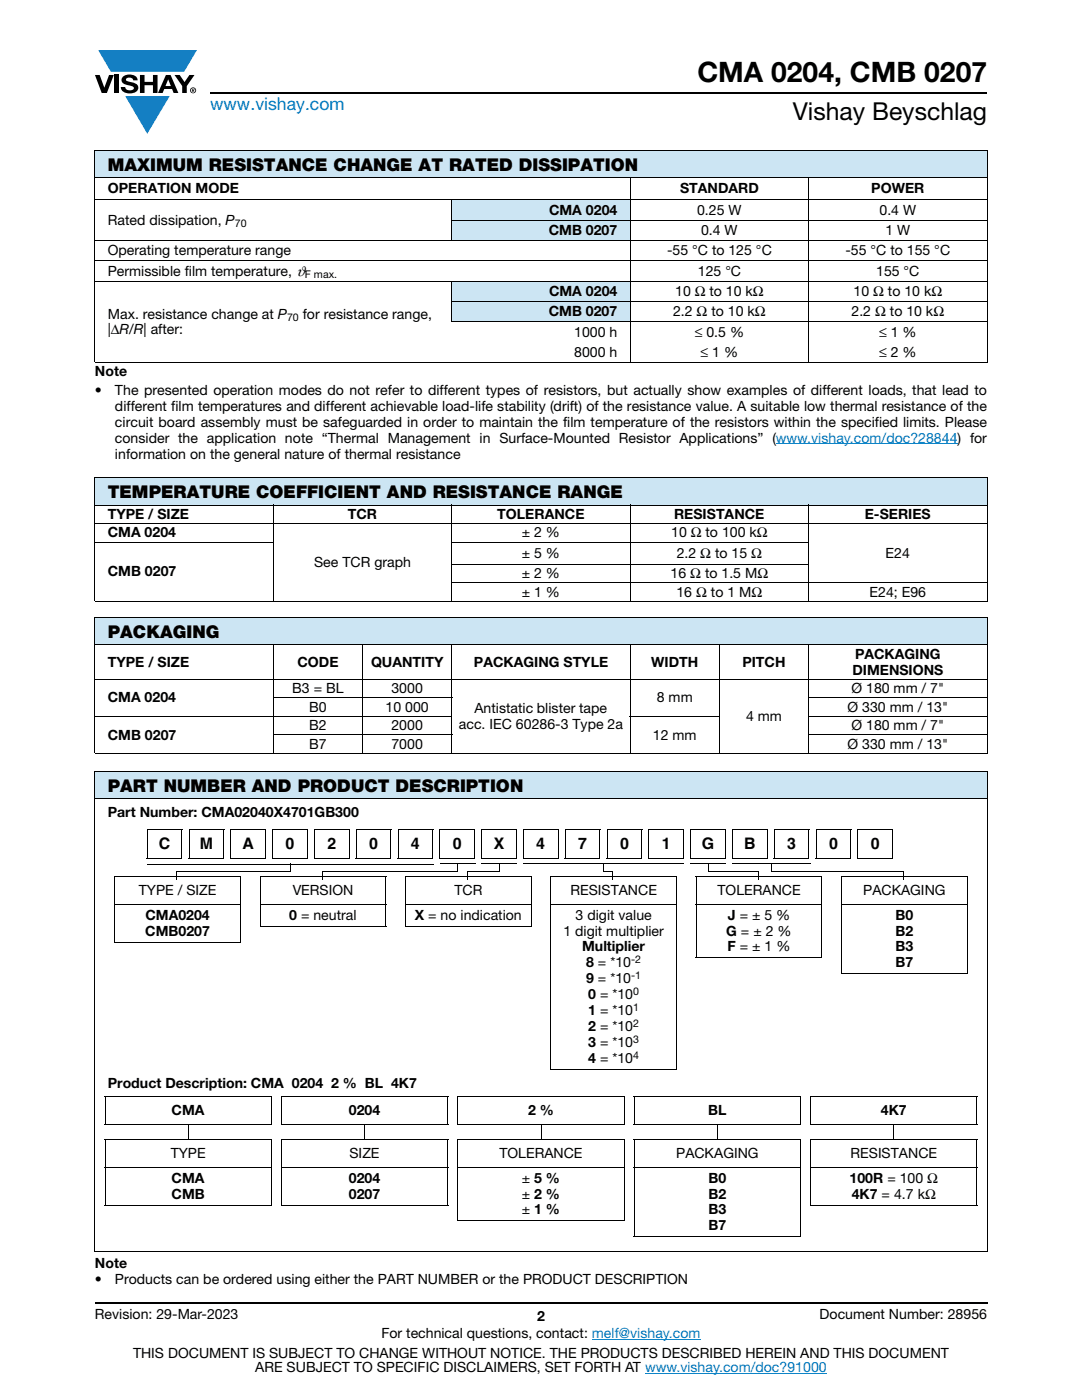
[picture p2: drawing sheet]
<svg xmlns="http://www.w3.org/2000/svg" width="216mm" height="279mm" viewBox="0 0 216 279" stroke-linecap="round" stroke-linejoin="round" font-family="sans-serif">
<defs><g id="words">
<text font-size="5.6" x="139.1" y="16.4">CMA 0204, CMB 0207</text>
<text font-size="4.9" x="158.2" y="24">Vishay Beyschlag</text>
<text font-size="3.5" fill="#007ec4" x="42" y="21.9">www.vishay.com</text>
<g font-size="3.5">
<text x="21.5" y="34.1">MAXIMUM RESISTANCE CHANGE AT RATED DISSIPATION</text>
<text x="21.5" y="99.4">TEMPERATURE COEFFICIENT AND RESISTANCE RANGE</text>
<text x="21.5" y="127.3">PACKAGING</text>
<text x="21.5" y="158">PART NUMBER AND PRODUCT DESCRIPTION</text>
</g>
<g font-size="3.2">
<text x="31.7" y="169.4">C</text>
<text x="39.9" y="169.4">M</text>
<text x="48.4" y="169.4">A</text>
<text x="57" y="169.4">0</text>
<text x="65.3" y="169.4">2</text>
<text x="73.7" y="169.4">0</text>
<text x="82" y="169.4">4</text>
<text x="90.3" y="169.4">0</text>
<text x="98.5" y="169.4">X</text>
<text x="107" y="169.4">4</text>
<text x="115.4" y="169.4">7</text>
<text x="123.7" y="169.4">0</text>
<text x="132.1" y="169.4">1</text>
<text x="140" y="169.4">G</text>
<text x="148.5" y="169.4">B</text>
<text x="157.1" y="169.4">3</text>
<text x="165.4" y="169.4">0</text>
<text x="173.8" y="169.4">0</text>
</g>
<g font-size="2.8">
<text x="21.5" y="38.6">OPERATION MODE</text>
<text x="135.7" y="38.6">STANDARD</text>
<text x="173.9" y="38.6">POWER</text>
<text x="21.5" y="44.9">Rated dissipation, P</text>
<text x="109.5" y="46.9">CMB 0207</text>
<text x="109.6" y="42.8">CMA 0204</text>
<text x="139.1" y="42.8">0.25 W</text>
<text x="139.9" y="46.9">0.4 W</text>
<text x="175.5" y="42.8">0.4 W</text>
<text x="176.7" y="46.9">1 W</text>
<text x="21.5" y="51">Operating temperature range</text>
<text x="133.1" y="51">-55 °C to 125 °C</text>
<text x="168.7" y="51">-55 °C to 155 °C</text>
<text x="21.5" y="55">Permissible film temperature, ϑ</text>
<text x="109.6" y="59.1">CMA 0204</text>
<text x="134.7" y="59.1">10 Ω to 10 kΩ</text>
<text x="139.2" y="55">125 °C</text>
<text x="170.3" y="59.1">10 Ω to 10 kΩ</text>
<text x="174.8" y="55">155 °C</text>
<text x="21.5" y="63.6">Max. resistance change at P</text>
<text x="60.4" y="63.6">for resistance range,</text>
<text x="109.5" y="63.1">CMB 0207</text>
<text x="134.3" y="63.1">2.2 Ω to 10 kΩ</text>
<text x="169.9" y="63.1">2.2 Ω to 10 kΩ</text>
<text x="21.5" y="66.7">|ΔR/R| after:</text>
<text x="114.6" y="67.2">1000 h</text>
<text x="114.6" y="71.2">8000 h</text>
<text x="138.6" y="67.2">≤ 0.5 %</text>
<text x="139.8" y="71.2">≤ 1 %</text>
<text x="175.4" y="67.2">≤ 1 %</text>
<text x="175.4" y="71.2">≤ 2 %</text>
<text x="18.9" y="75">Note</text>
<text x="18.9" y="78.8">•</text>
<text x="22.9" y="78.8">The presented operation modes do not refer to different types of resistors, but actually show examples of different loads, that lead to</text>
<text x="22.9" y="82">different film temperatures and different achievable load-life stability (drift) of the resistance value. A suitable low thermal resistance of the</text>
<text x="22.9" y="88.3">consider the application note “Thermal Management in Surface-Mounted Resistor Applications” (www.vishay.com/doc?28844) for</text>
<text x="22.9" y="85.2">circuit board assembly must be safeguarded in order to maintain the film temperature of the resistors within the specified limits. Please</text>
<text x="22.9" y="91.5">information on the general nature of thermal resistance</text>
<text x="21.5" y="103.5">TYPE / SIZE</text>
<text x="21.5" y="107.3">CMA 0204</text>
<text x="69.4" y="103.5">TCR</text>
<text x="99.2" y="103.5">TOLERANCE</text>
<text x="104.1" y="107.3">± 2 %</text>
<text x="133.9" y="107.3">10 Ω to 100 kΩ</text>
<text x="134.5" y="103.5">RESISTANCE</text>
<text x="172.6" y="103.5">E-SERIES</text>
<text x="62.7" y="113.2">See TCR graph</text>
<text x="104.1" y="111.3">± 5 %</text>
<text x="135" y="111.3">2.2 Ω to 15 Ω</text>
<text x="176.7" y="111.3">E24</text>
<text x="21.5" y="115">CMB 0207</text>
<text x="104.1" y="115.4">± 2 %</text>
<text x="104.1" y="119.1">± 1 %</text>
<text x="133.8" y="115.4">16 Ω to 1.5 MΩ</text>
<text x="135" y="119.1">16 Ω to 1 MΩ</text>
<text x="173.5" y="119.1">E24; E96</text>
<text x="170.6" y="131.5">PACKAGING</text>
<text x="21.5" y="133.1">TYPE / SIZE</text>
<text x="59.4" y="133.1">CODE</text>
<text x="74" y="133.1">QUANTITY</text>
<text x="94.6" y="133.1">PACKAGING STYLE</text>
<text x="130" y="133.1">WIDTH</text>
<text x="148.1" y="133.1">PITCH</text>
<text x="170.1" y="134.6">DIMENSIONS</text>
<text x="21.5" y="140.2">CMA 0204</text>
<text x="58.3" y="138.3">B3 = BL</text>
<text x="61.7" y="142">B0</text>
<text x="76.9" y="142">10 000</text>
<text x="78.1" y="138.3">3000</text>
<text x="94.7" y="142.3">Antistatic blister tape</text>
<text x="131.1" y="140.2">8 mm</text>
<text x="148.9" y="143.9">4 mm</text>
<text x="169.1" y="142">Ø 330 mm / 13&quot;</text>
<text x="169.9" y="138.3">Ø 180 mm / 7&quot;</text>
<text x="21.5" y="147.6">CMB 0207</text>
<text x="61.7" y="145.8">B2</text>
<text x="61.7" y="149.5">B7</text>
<text x="78.1" y="145.8">2000</text>
<text x="78.1" y="149.5">7000</text>
<text x="91.6" y="145.5">acc. IEC 60286-3 Type 2a</text>
<text x="130.3" y="147.6">12 mm</text>
<text x="169.1" y="149.5">Ø 330 mm / 13&quot;</text>
<text x="169.9" y="145.8">Ø 180 mm / 7&quot;</text>
<text x="21.5" y="163.1">Part Number: CMA02040X4701GB300</text>
<text x="27.7" y="178.6">TYPE / SIZE</text>
<text x="58.4" y="178.6">VERSION</text>
<text x="90.7" y="178.6">TCR</text>
<text x="113.8" y="178.6">RESISTANCE</text>
<text x="143.2" y="178.6">TOLERANCE</text>
<text x="172.2" y="178.6">PACKAGING</text>
<text x="29" y="183.5">CMA0204</text>
<text x="57.7" y="183.5">0 = neutral</text>
<text x="82.8" y="183.5">X = no indication</text>
<text x="114.9" y="183.5">3 digit value</text>
<text x="145.2" y="183.5">J = ± 5 %</text>
<text x="178.7" y="183.5">B0</text>
<text x="29" y="186.7">CMB0207</text>
<text x="112.4" y="186.7">1 digit multiplier</text>
<text x="116.2" y="189.9">Multiplier</text>
<text x="144.9" y="186.7">G = ± 2 %</text>
<text x="145.2" y="189.9">F = ± 1 %</text>
<text x="178.7" y="186.7">B2</text>
<text x="178.7" y="189.9">B3</text>
<text x="117" y="196.2">9 = *10</text>
<text x="117" y="193.1">8 = *10</text>
<text x="178.7" y="193.1">B7</text>
<text x="117.4" y="199.4">0 = *10</text>
<text x="117.4" y="202.6">1 = *10</text>
<text x="117.4" y="205.8">2 = *10</text>
<text x="117.4" y="208.9">3 = *10</text>
<text x="117.4" y="212.1">4 = *10</text>
<text x="21.5" y="217.1">Product Description: CMA 0204</text>
<text x="66.1" y="217.1">2 % BL 4K7</text>
<text x="34.2" y="222.6">CMA</text>
<text x="69.6" y="222.6">0204</text>
<text x="105.4" y="222.6">2 %</text>
<text x="141.3" y="222.6">BL</text>
<text x="175.8" y="222.6">4K7</text>
<text x="34.1" y="231.1">TYPE</text>
<text x="69.7" y="231.1">SIZE</text>
<text x="99.7" y="231.1">TOLERANCE</text>
<text x="134.9" y="231.1">PACKAGING</text>
<text x="169.7" y="231.1">RESISTANCE</text>
<text x="34.2" y="239.2">CMB</text>
<text x="34.2" y="236">CMA</text>
<text x="69.6" y="236">0204</text>
<text x="69.6" y="239.2">0207</text>
<text x="104.1" y="236">± 5 %</text>
<text x="104.1" y="239.2">± 2 %</text>
<text x="141.4" y="236">B0</text>
<text x="141.4" y="239.2">B2</text>
<text x="169.5" y="236">100R = 100 Ω</text>
<text x="170" y="239.2">4K7 = 4.7 kΩ</text>
<text x="104.1" y="242.4">± 1 %</text>
<text x="141.4" y="242.4">B3</text>
<text x="141.4" y="245.6">B7</text>
<text x="18.9" y="253.1">Note</text>
<text x="18.9" y="256.3">•</text>
<text x="22.9" y="256.3">Products can be ordered using either the PART NUMBER or the PRODUCT DESCRIPTION</text>
<text x="18.9" y="263.3">Revision: 29-Mar-2023</text>
<text x="107.2" y="263.6">2</text>
<text x="163.6" y="263.3">Document Number: 28956</text>
<text x="76.1" y="267.1">For technical questions, contact: melf@vishay.com</text>
<text x="26.5" y="271">THIS DOCUMENT IS SUBJECT TO CHANGE WITHOUT NOTICE. THE PRODUCTS DESCRIBED HEREIN AND THIS DOCUMENT</text>
<text x="50.9" y="273.8">ARE SUBJECT TO SPECIFIC DISCLAIMERS, SET FORTH AT www.vishay.com/doc?91000</text>
</g>
<g font-size="2.1">
<text x="46.8" y="45.4">70</text>
<text x="60.9" y="55.5">F max.</text>
<text x="57.3" y="64.1">70</text>
<text x="125.9" y="192.2">-2</text>
<text x="125.9" y="195.4">-1</text>
<text x="126.3" y="198.6">0</text>
<text x="126.3" y="201.7">1</text>
<text x="126.3" y="204.9">2</text>
<text x="126.3" y="208.1">3</text>
<text x="126.3" y="211.3">4</text>
</g>
</g></defs>
<g fill="#147fc3">
<path d="M19.6 10h19.7l-2.6 4.3h-1.1h-13.5z"/>
<path d="M25 19.2h8.9l-4.5 7.5z"/>
</g>
<g fill="#000">
<path d="M18.9 15h1l.9 2.5 1-2.5h.9l-1.4 3.6h-1zM22.9 15h.9v3.6h-.9zM24.6 15.3a2.1 2.1 0 0 1 2.8 .3l.1 .4h-.9a.79 .79 0 0 0-.7-.5 .79 .79 0 0 0-.8 .4l.3 .3 1 .2a1.08 1.08 0 0 1 1.2 1 1.08 1.08 0 0 1-1.1 1.2 1.73 1.73 0 0 1-2.4-1.2h.9a.96 .96 0 0 0 .8 .6 .96 .96 0 0 0 .9-.4 1.31 1.31 0 0 0-1.2-.6 1.03 1.03 0 0 1-1.1-.6 1.03 1.03 0 0 1 .2-1.1zM27.9 15h.9v1.3h1.7v-1.3h.9v3.6h-.9v-1.6h-1.7v1.6h-.9zM34.8 15h1.1l.9 1.4 1-1.4h1l-1.5 2.2v1.4h-.9v-1.4z"/>
<path d="M33.6 15.9l.5 1.3h-1.1zM33.1 15l-1.6 3.6h1l.3-.8h1.5l.3 .8h1l-1.6-3.6z"/>
<path d="M38.4 17.8h.2v.2h-.2zM38.3 17.7v.7h.1v-.3l.4 .3-.2-.3 .2-.2-.1-.2z"/>
<path d="M38.1 18a.46 .46 0 0 1 .9 0 .46 .46 0 0 1-.9 0zM37.9 18a.6 .6 0 0 0 1.2 0 .6 .6 0 0 0-1.2 0z"/>
</g>
<path d="M42 18.6h155M18.9 260h178.1" fill="none" stroke="#000" stroke-width=".36"/>
<path d="M154.8 88.6h36.3M118.1 267.3h21.7M128.7 274h36.3" fill="none" stroke="#007ec4" stroke-width=".2"/>
<g fill="#cce5f3">
<path d="M18.9 30h178.1v5.5h-178.1z"/>
<path d="M90.1 39.9h35.7v4.1h-35.7z"/>
<path d="M90.1 44h35.7v4h-35.7z"/>
<path d="M90.1 56.1h35.7v4.1h-35.7z"/>
<path d="M90.1 60.2h35.7v4h-35.7z"/>
<path d="M18.9 95.3h178.1v5.5h-178.1z"/>
<path d="M18.9 123.2h178.1v5.5h-178.1z"/>
<path d="M18.9 153.9h178.1v5.5h-178.1z"/>
</g>
<g fill="none" stroke="#000" stroke-width=".2">
<path d="M18.9 30h178.1M18.9 35.5h178.1M18.9 39.9h178.1M18.9 30.1v42.2M90.1 39.8v8.3M125.8 35.4v37.1M161.4 35.4v37.1M197 30.1v42.2M18.9 48h178.1M18.9 52.1h178.1M18.9 56.1h178.1M90.1 44h106.9"/>
<path d="M90.1 56v8.2M18.9 72.4h178.1M90.1 60.2h106.9M90.1 64.2h106.9M18.9 95.3h178.1M18.9 95.4v24.5M197 95.4v24.5M18.9 100.8h178.1M18.9 104.5h178.1M18.9 108.2h35.7M54.5 100.7v19.4M90.1 108.2h71.3"/>
<path d="M90.1 112.6h71.3M90.1 116.3h106.9M90.1 100.7v19.4M125.8 100.7v19.4M161.4 100.7v19.4M18.9 120h178.1M18.9 123.2h178.1M18.9 128.7h178.1M18.9 135.6h178.1M18.9 123.3v27M54.5 139.3h35.7M54.5 128.6v21.9"/>
<path d="M72.3 128.6v21.9M90.1 128.6v21.9M125.8 128.6v21.9M143.6 128.6v21.9M161.3 139.3h35.7M161.4 128.6v21.9M197 123.3v27M18.9 143h71.3M18.9 150.4h178.1M18.9 153.9h178.1M18.9 159.4h178.1M18.9 154v95.7"/>
<path d="M54.5 146.7h35.7M125.7 143h17.9M161.3 143h35.7M161.3 146.7h35.7M197 154v95.7M22.9 174.9h25.1M22.9 175v12.9M29.3 171.3h7M29.4 165.6h7M29.4 165.5v5.8M29.4 172.6h57.1M35.2 173.9h22.8"/>
<path d="M36.3 165.6v5.8M37.6 171.3h7M37.7 165.6h7M37.7 165.5v5.8M44.6 165.6v5.8M46 171.3h7M46.1 165.6h7M46.1 165.5v5.8M47.9 175v12.9M51.9 174.9h25.1M51.9 175v9.7M53 165.6v5.8"/>
<path d="M54.3 171.3h7M54.4 165.6h7M54.4 165.5v5.8M61.3 165.6v5.8M62.7 171.3h7M62.7 165.6h7M62.7 165.5v5.8M64.3 173.9h27.1M69.7 165.6v5.8M71 171.3h7M71.1 165.6h7M71.1 165.5v5.8"/>
<path d="M76.9 175v9.7M78 165.6v5.8M79.3 171.3h7M79.4 165.6h7M79.4 165.5v5.8M80.9 174.9h25.1M80.9 175v9.7M86.3 165.6v5.8M87.7 171.3h7M87.8 172.4h7.1M87.8 165.6h7M87.8 165.5v5.8"/>
<path d="M93.3 173.9h6.4M94.7 165.6v5.8M96 171.3h7M96.1 165.6h7M96.1 165.5v5.8M96.1 172.4h7.1M103 165.6v5.8M104.4 171.3h7M104.5 165.5v5.8M104.5 172.4h32.1M104.5 165.6h7M106 175v9.7"/>
<path d="M109.9 174.9h25.1M109.9 175v38.3M111.4 165.6v5.8M112.7 171.3h7M112.8 165.6h7M112.8 165.5v5.8M119.7 165.6v5.8M121.1 171.3h7M121.1 165.6h7M121.1 165.5v5.8M128.1 165.6v5.8M129.4 171.3h7"/>
<path d="M129.5 165.6h7M129.5 165.5v5.8M135 175v38.3M136.4 165.6v5.8M137.7 171.3h7M137.8 172.4h7.1M137.8 165.6h7M137.8 165.5v5.8M138.9 174.9h25.1M139 175v16.1M141.4 173.9h9.9M144.7 165.6v5.8"/>
<path d="M146.1 171.3h7M146.2 172.4h15.7M146.2 165.6h7M146.2 165.5v5.8M153.1 165.6v5.8M153.9 173.9h26.3M154.4 171.3h7M154.5 165.6h7M154.5 165.5v5.8M161.4 165.6v5.8M162.8 171.3h7M162.8 165.6h7"/>
<path d="M162.8 165.5v5.8M164 175v16.1M167.9 174.9h25.1M168 175v19.3M169.8 165.6v5.8M171.1 171.3h7M171.2 165.6h7M171.2 165.5v5.8M178.1 165.6v5.8M193 175v19.3M22.9 180.4h25.1M22.9 188h25.1"/>
<path d="M51.9 180.4h25.1M51.9 184.8h25.1M80.9 180.4h25.1M80.9 184.8h25.1M109.9 180.4h25.1M138.9 180.4h25.1M138.9 191.2h25.1M167.9 180.4h25.1M167.9 194.4h25.1M20.8 218.9h33.4M21 219v5.3M54.1 219v5.3"/>
<path d="M56 218.9h33.4M56.2 219v5.3M89.3 219v5.3M91.3 218.9h33.3M91.4 219v5.3M109.9 213.4h25.1M124.5 219v5.3M126.5 218.9h33.4M126.6 219v5.3M159.7 219v5.3M161.7 218.9h33.4M161.8 219v5.3"/>
<path d="M194.9 219v5.3M20.8 224.4h33.4M20.8 227.4h33.4M20.8 232.9h33.4M21 227.5v12.9M37.5 224.3v3.2M54.1 227.5v12.9M56 224.4h33.4M56 227.4h33.4M56 232.9h33.4M56.2 227.5v12.9M72.7 224.3v3.2"/>
<path d="M89.3 227.5v12.9M91.3 224.4h33.3M91.3 227.4h33.3M91.3 232.9h33.3M91.4 227.5v16.1M107.9 224.3v3.2M124.5 227.5v16.1M126.5 224.4h33.4M126.5 227.4h33.4M126.5 232.9h33.4M126.6 227.5v19.3M143.2 224.3v3.2"/>
<path d="M159.7 227.5v19.3M161.7 224.4h33.4M161.7 227.4h33.4M161.7 232.9h33.4M161.8 227.5v12.9M178.4 224.3v3.2M194.9 227.5v12.9M18.9 249.9h178.1M20.8 240.5h33.4M56 240.5h33.4M91.3 243.7h33.3M126.5 246.8h33.4"/>
<path d="M161.7 240.5h33.4"/>
</g>
<g fill="#000">
<path d="M35.2 173.8h.1v1.8h-.1zM57.9 172.3h.1v1.6h-.1zM64.2 173.8h.2v1.8h-.2zM91.2 172.3h.2v1.6h-.2zM93.2 173.8h.1v1.8h-.1zM99.6 172.3h.1v1.6h-.1zM120.4 173.8h1.9v.2h-1.9zM120.4 172.3h.2v1.6h-.2zM122.2 173.8h.2v1.8h-.2zM141.3 172.2h.1v1.8h-.1zM151.2 173.9h.1v1.6h-.1zM153.9 172.3h.2v1.6h-.2z"/>
<path d="M180.1 173.8h.2v1.8h-.2z"/>
</g>
<use href="#words"/>
</svg>
